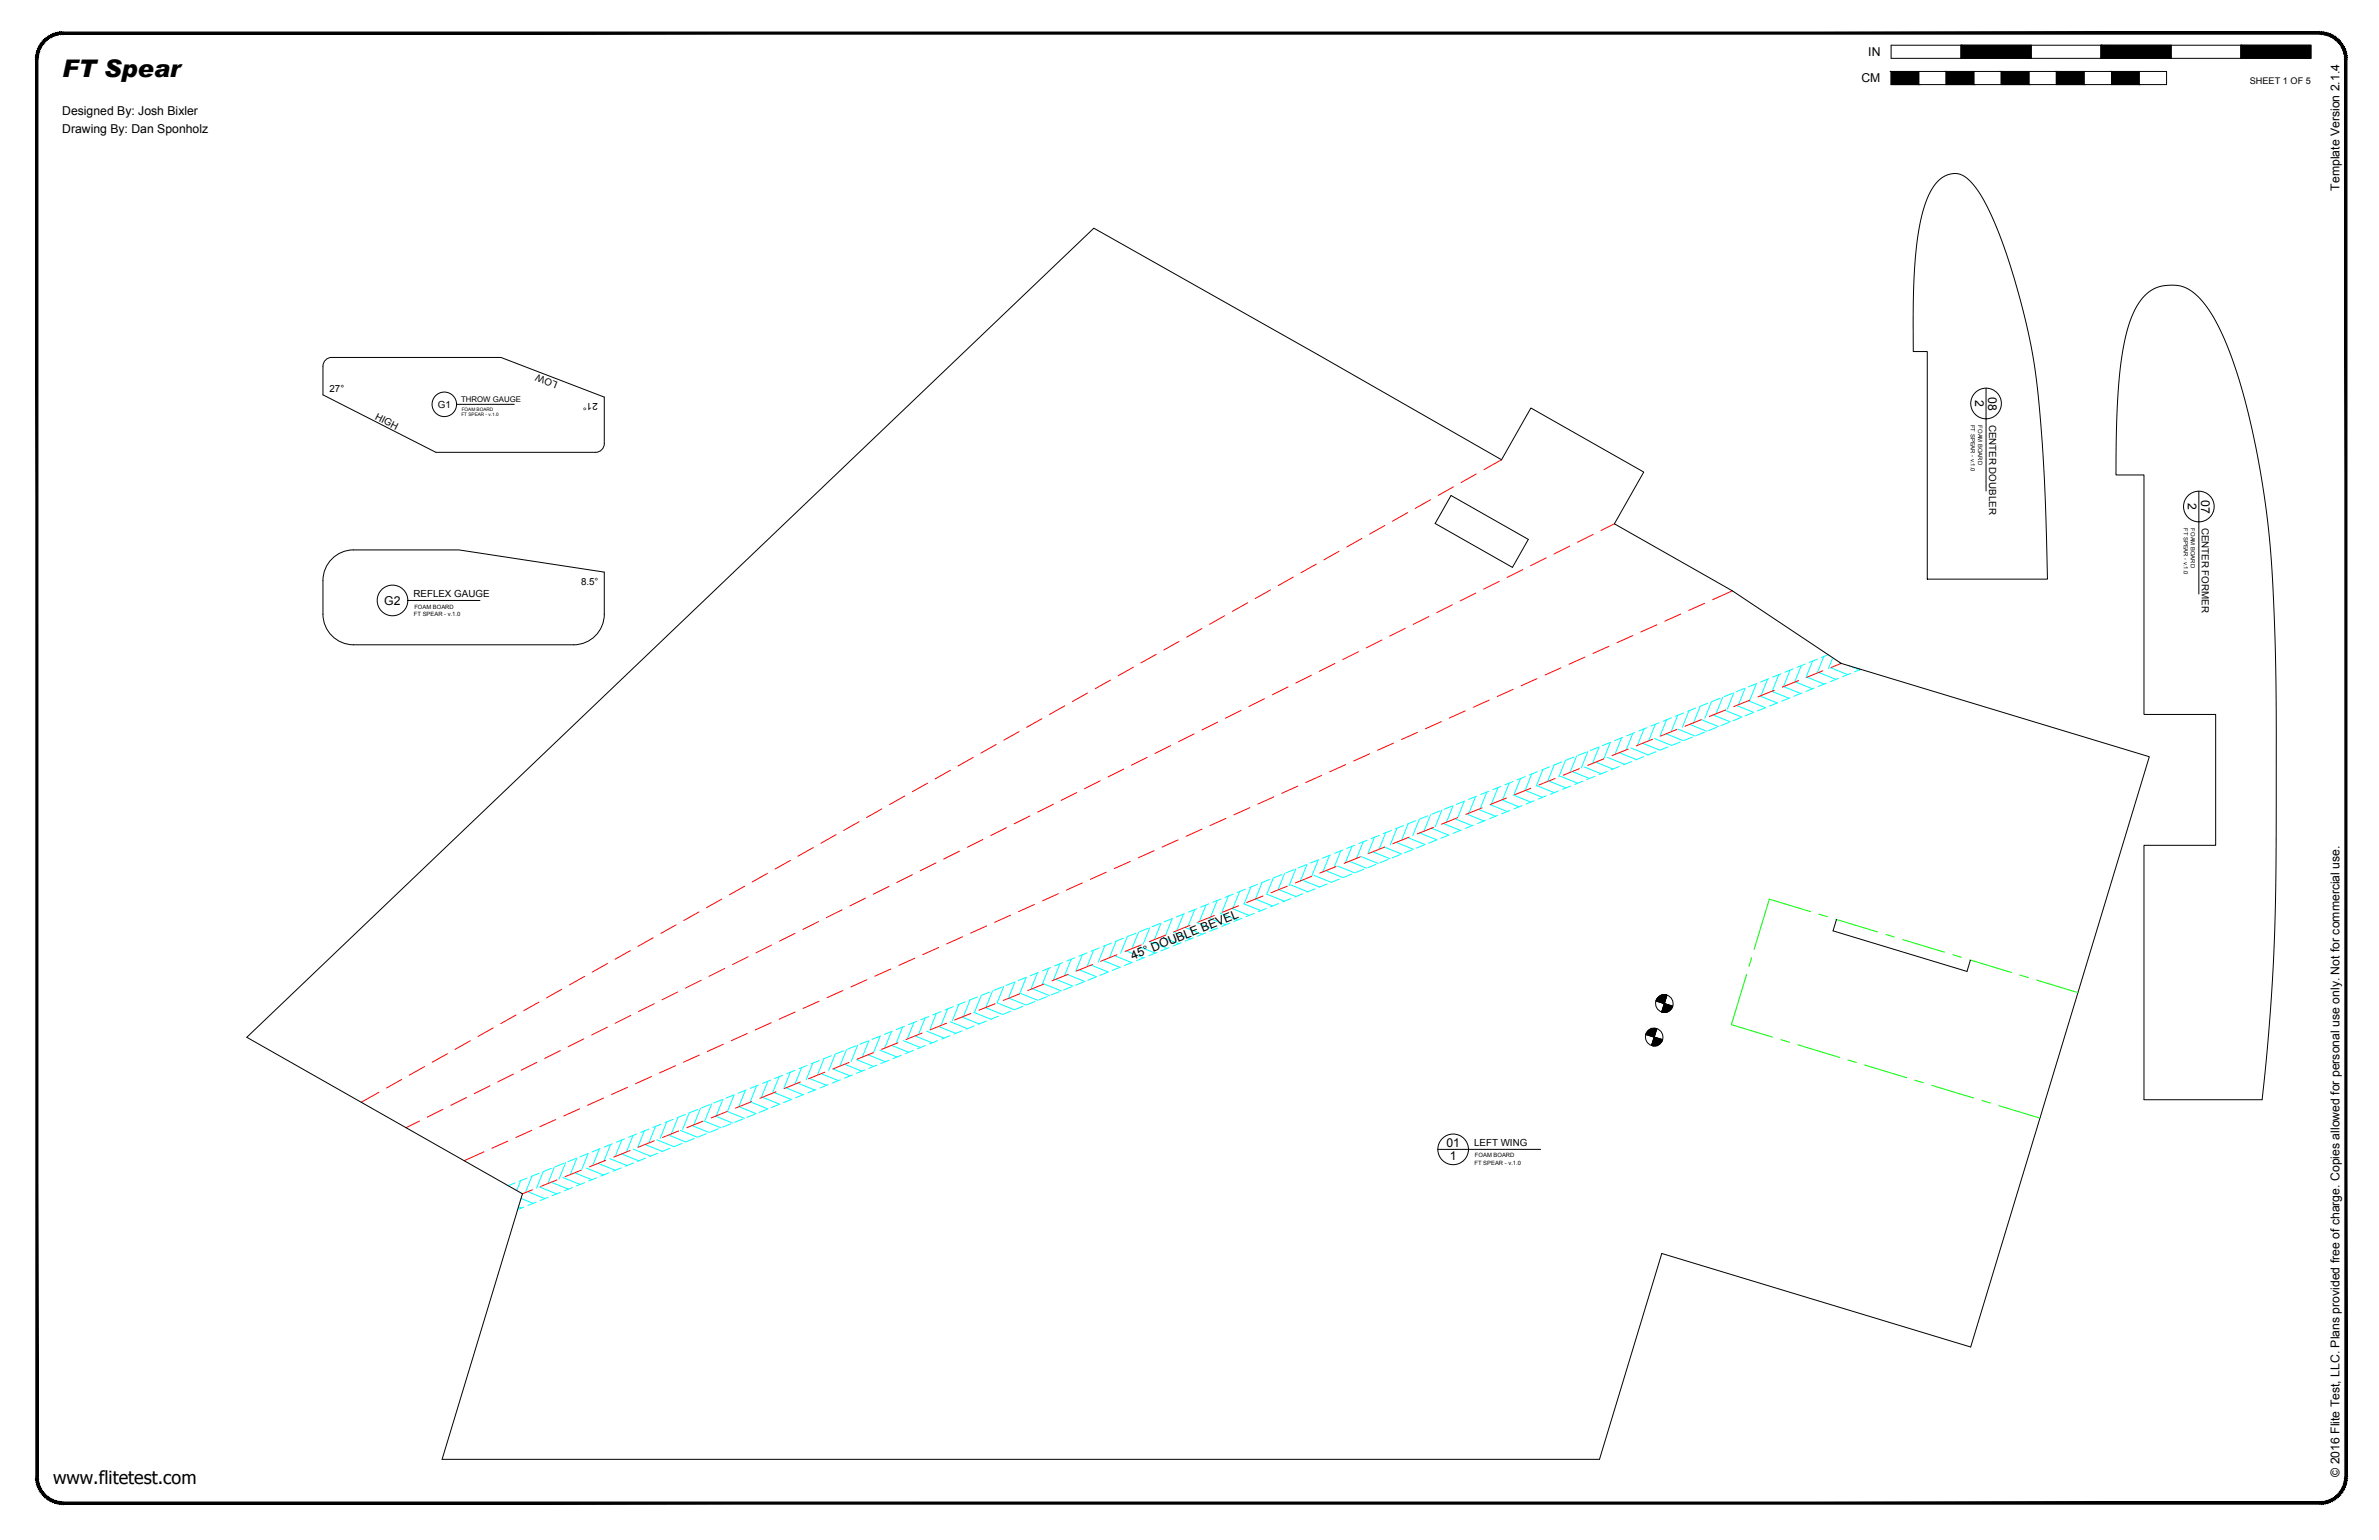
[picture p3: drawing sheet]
<svg xmlns="http://www.w3.org/2000/svg" width="864mm" height="559mm" viewBox="0 0 864 559" stroke-linecap="round" stroke-linejoin="round" font-family="sans-serif">
<defs><g id="words">
<text font-size="8.8" x="22.6" y="28">FT Spear</text>
<text font-size="6.6" x="19.3" y="538.4">www.flitetest.com</text>
<g font-size="4.4">
<text x="678.2" y="20.4">IN</text>
<text x="675.7" y="29.9">CM</text>
<text x="22.6" y="41.8">Designed By: Josh Bixler</text>
<text x="22.6" y="48.2">Drawing By: Dan Sponholz</text>
<text x="849.2" y="69.1" transform="rotate(-90 849.2 69.1)">Template Version 2.1.4</text>
<text x="721.7" y="143.9" transform="rotate(90 721.7 143.9)">08</text>
<text x="717" y="145.2" transform="rotate(90 717 145.2)">2</text>
<text x="794.2" y="182.6" transform="rotate(90 794.2 182.6)">2</text>
<text x="799" y="181.3" transform="rotate(90 799 181.3)">07</text>
<text x="139.5" y="219.5">G2</text>
<text x="411.2" y="348.3" transform="rotate(-22 411.2 348.3)">45° DOUBLE BEVEL</text>
<text x="525" y="416.3">01</text>
<text x="526.3" y="421">1</text>
<text x="849.3" y="535.9" transform="rotate(-90 849.3 535.9)">© 2016 Flite Test, LLC. Plans provided free of charge. Copies allowed for personal use only. Not for commercial use.</text>
</g>
<g font-size="3.5">
<text x="119.6" y="142.1">27°</text>
<text x="202.6" y="138.5" transform="rotate(-159 202.6 138.5)">LOW</text>
<text x="158.9" y="148">G1</text>
<text x="217" y="146.3" transform="rotate(-180 217 146.3)">21°</text>
<text x="135.9" y="152" transform="rotate(27 135.9 152)">HIGH</text>
<text x="722.1" y="154" transform="rotate(90 722.1 154)">CENTER DOUBLER</text>
<text x="799.3" y="191.4" transform="rotate(90 799.3 191.4)">CENTER FORMER</text>
<text x="210.9" y="212.1">8.5°</text>
<text x="150.1" y="216.8">REFLEX GAUGE</text>
<text x="535.1" y="415.9">LEFT WING</text>
</g>
<text font-size="3.3" x="816.7" y="30.4">SHEET 1 OF 5</text>
<text font-size="2.8" x="167.4" y="145.8">THROW GAUGE</text>
<g font-size="2.1">
<text x="715.5" y="154.2" transform="rotate(90 715.5 154.2)">FT SPEAR - v.1.0</text>
<text x="718" y="154.4" transform="rotate(90 718 154.4)">FOAM BOARD</text>
<text x="792.7" y="191.6" transform="rotate(90 792.7 191.6)">FT SPEAR - v.1.0</text>
<text x="795.3" y="191.7" transform="rotate(90 795.3 191.7)">FOAM BOARD</text>
<text x="150.4" y="220.8">FOAM BOARD</text>
<text x="150.2" y="223.4">FT SPEAR - v.1.0</text>
<text x="535.4" y="420">FOAM BOARD</text>
<text x="535.3" y="422.6">FT SPEAR - v.1.0</text>
</g>
<g font-size="1.7">
<text x="167.6" y="149.1">FOAM BOARD</text>
<text x="167.5" y="151.1">FT SPEAR - v.1.0</text>
</g>
</g></defs>
<!-- layer: 01 CUT -->
<path d="M703.5 65.7a7.7 7.7 0 0 1 12.3 .7 59.2 59.2 0 0 1 10 18.6 241.6 241.6 0 0 1 15.6 75.8l1.1 21.1 .7 28.2h-43.6v-82.5h-5.1v-7.1a182.4 182.4 0 0 1 3.1-42.1 26.2 26.2 0 0 1 5.9-12.7zM778.5 107.3a13.9 13.9 0 0 1 21.1 2.2 72.4 72.4 0 0 1 11.7 23.5 323.1 323.1 0 0 1 14.3 91.8 1937.4 1937.4 0 0 1-.6 129.3l-1.7 24-2.1 20.9h-42.9v-92.3h26v-47.5h-26v-86.9h-10.2a284.8 284.8 0 0 1 2.2-43.5 43.7 43.7 0 0 1 6.8-19.8zM118.2 130.6l1-.7 1.2-.2h61.4l37.6 14.4v16.8a3.2 3.2 0 0 1-3.2 3.2h-58l-41-20.8v-10.4l.3-1.3zM526.7 179.8l28.1 15.9-5.8 10.2-28-15.9zM120.5 202.8l.9-.8a11.1 11.1 0 0 1 7-2.5h38.2l52.8 8.1v15.3a11.1 11.1 0 0 1-11.2 11.1h-79.8a11.1 11.1 0 0 1-11.2-11.1v-12.3a11.1 11.1 0 0 1 3.3-7.8zM666.7 333.6l-1.3 4.2 48.6 14.7 1.3-4.1M89.6 376.4l307.5-293.6 81.3 45.9 66.7 38.1 10.6-18.8 41 23.3-10.7 18.8 42.9 24.3 39.5 26.3 111.8 33.9-64.8 214.2-112.2-34-22.6 74.7h-420.1l29.1-96.3z" fill="none" stroke="#000" stroke-width=".36"/>
<!-- layer: 04 BEVEL -->
<g fill="none" stroke="#0ff" stroke-width=".36">
<path d="M658 239.9l-2.4 6M659.7 239.2l-2.9 1.2M662 238.2l-2.4 6M663.7 237.6l-2.5 1M665.3 238.7l-1.6 3.9M609 259.6l-2.4 5.9M611.1 258.7l-2.9 1.2M613.1 257.9l-2.4 6M615.6 256.9l-3 1.2M617.2 256.3l-2.4 6M620 255.2l-3 1.1M621.3 254.6l-2.4 6"/>
<path d="M621.9 259.4l6.2 2.5M624.4 253.4l-3 1.2M625.3 253l-2.4 6M626.1 257.7l6.3 2.5M628.8 251.6l-2.9 1.2M629.4 251.4l-2.4 5.9M630.4 256l6.2 2.5M633.2 249.8l-2.9 1.2M633.5 249.7l-2.4 6M634.6 254.3l6.3 2.5-3 1.2M636.4 258.6l-2.9 1.2M637.6 248.1l-2.4 6"/>
<path d="M637.7 248.1l-3 1.1M638.9 252.6l6.3 2.5M641.7 246.4l-2.4 6M642.1 246.3l-3 1.2M643.2 250.8l6.2 2.6M645.3 255l-3 1.2M645.7 244.8l-2.4 6M646.5 244.5l-3 1.2M649.7 253.3l-2.9 1.1M649.8 243.2l-2.4 5.9 6.3 2.6M650.9 242.7l-2.9 1.2M651.7 247.4l6.3 2.5"/>
<path d="M653.9 241.5l-2.4 6M654.1 251.5l-2.9 1.2M655.3 240.9l-2.9 1.2M656 245.7l6.2 2.5M658.5 249.7l-2.9 1.2M660.2 244l6.3 2.5M663 247.9l-3 1.2M664.5 242.3l6.2 2.5M667.4 246.1l-3 1.2M668 240.5l-.2 .5M671.3 241.6l3.7 1.5M671.8 244.4l-2.9 1.1"/>
<path d="M675.5 242.9l-2.2 .9M560.1 279.2l-2.4 6M562.5 278.2l-2.9 1.2M564.2 277.6l-2.4 6M566.9 276.5l-2.9 1.2M568.3 276l-2.4 5.9M570.7 280l6.3 2.5M571.4 274.7l-3 1.2M572.3 274.3l-2.4 6M575 278.3l6.3 2.5M575.8 272.9l-3 1.2M576.4 272.7l-2.4 6"/>
<path d="M579.3 276.5l6.2 2.6M580.2 271.1l-2.9 1.2M580.5 271l-2.4 6M583.4 279.9l-2.9 1.2M583.5 274.8l6.3 2.5M584.6 269.4l-2.4 6M584.6 269.4l-2.9 1.2M587.8 273.1l6.2 2.5M587.8 278.1l-2.9 1.2M588.6 267.8l-2.4 5.9M589 267.6l-2.9 1.2M592 271.4l6.3 2.5"/>
<path d="M592.3 276.3l-3 1.2M592.7 266.1l-2.4 6M593.5 265.8l-3 1.2M596.3 269.7l6.3 2.5 2.9-1.2M596.7 274.6l-3 1.2M596.8 264.5l-2.4 6M597.9 264l-3 1.2M600.6 268l6.2 2.5M600.9 262.8l-2.4 6M601.1 272.8l-2.9 1.2M602.3 262.3l-2.9 1.1M604.8 266.3l6.3 2.5"/>
<path d="M605 261.2l-2.4 6M606.7 260.5l-2.9 1.2M609.1 264.6l6.2 2.5M609.9 269.2l-2.9 1.2M613.3 262.8l6.3 2.5M614.4 267.5l-3 1.2M617.6 261.1l6.3 2.5M618.8 265.7l-3 1.2M623.2 263.9l-3 1.2M627.6 262.1l-2.9 1.2M632 260.4l-2.9 1.1M509.5 299.6l-2.9 1.2"/>
<path d="M511.2 298.9l-2.4 6M513.9 297.8l-2.9 1.2M515.2 297.3l-2.4 5.9M518.3 296l-2.9 1.2M519.3 295.6l-2.4 6M522.8 294.2l-3 1.2M523.4 294l-2.4 6M523.9 298.8l6.2 2.5M527.2 292.5l-3 1.1M527.5 292.3l-2.4 6M528.1 297.1l6.3 2.5M531.6 290.7l-2.4 6"/>
<path d="M531.6 290.7l-2.9 1.2M532.4 295.4l6.3 2.5M534.8 299.4l-2.9 1.2M535.6 289.1l-2.4 6M536 288.9l-2.9 1.2M536.7 293.7l6.2 2.5M539.2 297.7l-2.9 1.1M539.7 287.4l-2.4 6M540.4 287.1l-2.9 1.2M540.9 292l6.3 2.5M543.7 295.9l-3 1.2M543.8 285.8l-2.4 6"/>
<path d="M544.8 285.4l-2.9 1.1M545.2 290.3l6.2 2.5M547.9 284.1l-2.4 6M548.1 294.1l-3 1.2M549.3 283.6l-3 1.2M549.4 288.5l6.3 2.5M551.9 282.5l-2.4 6M552.5 292.3l-3 1.2M553.7 281.8l-3 1.2M553.7 286.8l6.3 2.5M556 280.9l-2.4 6M556.9 290.6l-2.9 1.1"/>
<path d="M558 285.1l6.2 2.5M558.1 280l-2.9 1.2M561.3 288.8l-2.9 1.2M562.2 283.4l6.3 2.5M565.7 287l-2.9 1.2M566.5 281.7l6.2 2.5M570.2 285.2l-3 1.2M574.6 283.4l-3 1.2M579 281.7l-2.9 1.2M460.9 319.1l-3 1.2M462.2 318.6l-2.4 6M465.3 317.3l-2.9 1.2"/>
<path d="M466.3 316.9l-2.4 6M469.7 315.6l-2.9 1.1M470.4 315.3l-2.4 6M472.8 319.4l6.2 2.5M474.2 313.8l-3 1.2M474.5 313.7l-2.4 5.9M475.6 313.2l2.9-1.2-2.3 6M477 317.7l6.3 2.5 2.9-1.2M481.3 315.9l6.2 2.5M482.6 310.4l-2.4 6M483 310.2l-3 1.2M485.5 314.2l6.3 2.5"/>
<path d="M486.7 308.7l-2.4 6M487.4 308.5l-2.9 1.1M489.8 312.5l6.2 2.5M490.6 317.2l-2.9 1.2M490.8 307.1l-2.4 6M491.8 306.7l-2.9 1.2M494.1 310.8l6.2 2.5M494.9 305.5l-2.4 5.9M495 315.4l-2.9 1.2M496.2 304.9l-2.9 1.2M498.3 309.1l6.3 2.5M498.9 303.8l-2.4 6"/>
<path d="M499.5 313.7l-3 1.1M500.7 303.1l-3 1.2M502.6 307.4l6.2 2.5M503 302.2l-2.4 6M503.9 311.9l-3 1.2M505.1 301.3l-3 1.2M506.8 305.7l6.3 2.5M507.1 300.5l-2.4 6M508.3 310.1l-2.9 1.2M511.1 304l6.3 2.5M512.7 308.3l-2.9 1.2M515.4 302.2l6.2 2.6"/>
<path d="M517.1 306.5l-2.9 1.2M519.6 300.5l6.3 2.5M521.6 304.8l-3 1.2M526 303l-3 1.2M530.4 301.2l-3 1.2M409.2 339.9l-2.4 6M412.3 338.6l-3 1.2M413.3 338.2l-2.4 6M416.7 336.9l-2.9 1.2M417.4 336.6l-2.4 6M421.1 335.1l-2.9 1.2M421.5 335l-2.4 6"/>
<path d="M421.6 339.9l6.3 2.5M422.6 334.5l2.9-1.2-2.4 6M425.9 338.2l6.2 2.5M429.6 331.7l-2.4 6M430 331.5l-3 1.2M430.1 336.5l6.3 2.5M433.7 330l-2.4 6M434.4 329.8l-3 1.2M434.4 334.8l6.3 2.5M437.6 338.5l-2.9 1.2M437.8 328.4l-2.4 6M438.7 333.1l6.2 2.5"/>
<path d="M438.8 328l-3 1.2M441.9 326.8l-2.5 6M442 336.7l-2.9 1.2M442.9 331.4l6.3 2.5M443.2 326.2l-2.9 1.2M445.9 325.1l-2.4 6M446.4 335l-2.9 1.2M447.2 329.6l6.2 2.6M447.6 324.4l-2.9 1.2M450 323.5l-2.4 6M450.9 333.2l-3 1.2M451.4 327.9l6.3 2.5"/>
<path d="M452.1 322.7l-3 1.2M454.1 321.9l-2.4 5.9M455.3 331.4l-3 1.2M455.7 326.2l6.3 2.5M456.5 320.9l-3 1.2M458.2 320.2l-2.4 6M459.7 329.6l-2.9 1.2M460 324.5l6.2 2.5M464.1 327.9l-2.9 1.1M464.2 322.8l6.3 2.5M468.5 321.1l6.2 2.5M468.5 326.1l-2.9 1.2"/>
<path d="M473 324.3l-3 1.2M477.4 322.5l-3 1.2M481.8 320.8l-3 1.1M359.3 360l-3 1.2M360.3 359.6l-2.4 5.9M363.7 358.2l-3 1.2M364.4 357.9l-2.4 6 6.2 2.5M368.1 356.4l-2.9 1.2M368.4 356.3l-2.4 6M369.6 355.8l2.9-1.2-2.4 6M374.8 358.8l6.2 2.5M376.6 353l-2.4 6"/>
<path d="M376.9 352.9l-2.9 1.1M379 357.1l6.3 2.5M380.7 351.4l-2.4 5.9M381.4 351.1l-3 1.2M383.3 355.3l6.2 2.5M384.6 359.8l-3 1.2M384.8 349.7l-2.4 6M385.8 349.3l-3 1.2M387.5 353.6l6.3 2.5M388.8 348.1l-2.4 6M389 358.1l-3 1.1M390.2 347.5l-2.9 1.2"/>
<path d="M391.8 351.9l6.3 2.5M392.9 346.4l-2.4 6M393.4 356.3l-2.9 1.2M394.6 345.8l-2.9 1.1M396.1 350.2l6.2 2.5M397 344.8l-2.4 6M397.8 354.5l-2.9 1.2M399 344l-2.9 1.2M400.3 348.5l6.3 2.5M401.1 343.2l-2.4 5.9M402.2 352.7l-2.9 1.2M403.5 342.2l-3 1.2"/>
<path d="M404.6 346.8l6.2 2.5M405.1 341.5l-2.4 6M406.7 351l-3 1.1M407.9 340.4l-3 1.2M408.8 345.1l6.3 2.5M411.1 349.2l-3 1.2M413.1 343.3l6.3 2.6M415.5 347.4l-2.9 1.2M417.4 341.6l6.2 2.5M419.9 345.6l-2.9 1.2M424.3 343.9l-2.9 1.1M428.8 342.1l-3 1.2"/>
<path d="M433.2 340.3l-3 1.2M310.6 379.5l-2.9 1.2M311.4 379.2l-2.4 6M315.1 377.7l-3 1.2M315.4 377.6l-2.4 6M316.5 377.1l3-1.1-2.4 5.9M323.6 374.3l-2.4 6M323.6 379.3l6.3 2.5M323.9 374.2l-2.9 1.2M327.7 372.7l-2.4 6M327.9 377.6l6.3 2.5M328.3 372.4l-2.9 1.2"/>
<path d="M331.8 371l-2.5 6M332.2 375.9l6.2 2.5M332.7 370.6l-2.9 1.2M335.8 369.4l-2.4 6M336 379.4l-3 1.2M336.4 374.2l6.3 2.5M337.2 368.9l-3 1.1M339.9 367.8l-2.4 5.9M340.4 377.6l-3 1.2M340.7 372.5l6.2 2.5M341.6 367.1l-3 1.2M344 366.1l-2.4 6"/>
<path d="M344.8 375.8l-2.9 1.2M344.9 370.7l6.3 2.6M346 365.3l-2.9 1.2M348.1 364.5l-2.4 6M349.2 369l6.3 2.6M349.2 374.1l-2.9 1.1M350.4 363.5l-2.9 1.2M352.1 362.8l-2.4 6M353.5 367.3l6.2 2.5M353.6 372.3l-2.9 1.2M354.8 361.8l-2.9 1.1M356.2 361.2l-2.4 6"/>
<path d="M357.7 365.6l6.3 2.5M358.1 370.5l-3 1.2M362.5 368.7l-3 1.2M366.2 362.2l6.3 2.5M366.9 366.9l-2.9 1.2M370.5 360.5l6.3 2.5M371.3 365.2l-2.9 1.2M375.7 363.4l-2.9 1.2M380.2 361.6l-3 1.2M262.1 399.1l-3 1.1M262.4 398.9l-2.4 6M266.5 397.3l-3 1.2"/>
<path d="M266.5 397.3l-2.4 5.9M270.6 395.6l-2.4 6M270.9 395.5l-3 1.2M272.5 399.9l6.3 2.5M274.7 394l-2.4 6M275.3 393.7l-2.9 1.2M276.8 398.2l6.2 2.5M278.7 392.3l-2.4 6M279.7 391.9l-2.9 1.2M281 396.4l6.3 2.6-2.9 1.1M282.8 390.7l-2.4 6M284.1 390.2l-2.9 1.2"/>
<path d="M285.3 394.7l6.2 2.5M286.9 389.1l-2.4 6M288.6 388.4l-3 1.2M289.5 393l6.3 2.5M291 387.4l-2.4 6M291.8 397.1l-3 1.2M293 386.6l-3 1.2M293.8 391.3l6.3 2.5M295 385.8l-2.4 6M296.2 395.4l-2.9 1.2M297.4 384.8l-2.9 1.2M298.1 389.6l6.2 2.5"/>
<path d="M299.1 384.1l-2.4 6M300.6 393.6l-2.9 1.2M301.8 383.1l-2.9 1.2M302.3 387.9l6.3 2.5M303.2 382.5l-2.4 6M305 391.8l-2.9 1.2M306.2 381.3l-2.9 1.2M306.6 386.2l6.3 2.5M307.3 380.9l-2.4 6M309.5 390l-3 1.2M310.9 384.5l6.2 2.5M313.9 388.3l-3 1.1"/>
<path d="M315.1 382.7l6.3 2.5M318.3 386.5l-3 1.2M319.4 381l6.2 2.5M322.7 384.7l-2.9 1.2M327.1 382.9l-2.9 1.2M331.6 381.2l-3 1.1M213.4 418.6l-2.9 1.2M213.5 418.6l-2.4 6M217.6 416.9l-2.4 6M217.9 416.8l-3 1.2M221.6 415.3l-2.3 6M222.3 415l-3 1.2"/>
<path d="M225.6 418.7l6.3 2.5M225.7 413.7l-2.4 5.9M226.7 413.3l-3 1.1M229.8 412l-2.4 6M229.9 417l6.3 2.5M231.1 411.5l-2.9 1.2M233.9 410.4l-2.4 6M234.2 415.3l6.2 2.5M235.5 409.7l-2.9 1.2M238 408.7l-2.4 6M238.4 413.6l6.3 2.5 2.9-1.2M238.8 418.5l-3 1.2"/>
<path d="M240 407.9l-3 1.2M242 407.1l-2.4 6M242.7 411.9l6.2 2.5M243.2 416.7l-3 1.2M244.4 406.2l-3 1.1M246.1 405.5l-2.4 6M246.9 410.2l6.3 2.5M248.8 404.4l-3 1.2M250.2 403.8l-2.4 6M251.2 408.4l6.3 2.5M252 413.1l-2.9 1.2M253.2 402.6l-2.9 1.2"/>
<path d="M254.3 402.2l-2.4 6M255.5 406.7l6.2 2.5M256.4 411.4l-2.9 1.1M257.6 400.8l-2.9 1.2M258.3 400.5l-2.4 6M259.7 405l6.3 2.5M260.8 409.6l-2.9 1.2M264 403.3l6.2 2.5M265.3 407.8l-3 1.2M268.3 401.6l6.2 2.5M269.7 406l-3 1.2M274.1 404.3l-2.9 1.1"/>
<path d="M278.5 402.5l-2.9 1.2M282.9 400.7l-2.9 1.2M185 430l-.2 .4M186.9 429.3l-2.4 .9M188.2 437.9l1.1 .4M189 428.4l-1.4 3.6M189.1 434.9l4.5 1.7M190.1 438l-2.2 .9M191.3 427.5l-2.9 1.2M191.6 432.4l6.2 2.5M193.1 426.8l-2.4 6M194.6 436.2l-3 1.2"/>
<path d="M195.8 425.7l-3 1.2M195.8 430.7l6.3 2.5M197.2 425.1l-2.4 6M199 434.4l-3 1.2M200.1 429l6.2 2.5M200.2 423.9l-3 1.2M201.3 423.5l-2.4 6M203.4 432.7l-2.9 1.2M204.3 427.3l6.3 2.5M204.6 422.2l-2.9 1.1M205.3 421.9l-2.4 5.9M207.8 430.9l-2.9 1.2"/>
<path d="M208.6 425.6l6.3 2.5M209 420.4l-2.9 1.2M209.4 420.2l-2.4 6M212.2 429.1l-2.9 1.2M212.9 423.9l6.2 2.5M216.7 427.3l-3 1.2M217.1 422.1l6.3 2.5M221.1 425.6l-3 1.2M221.4 420.4l6.2 2.5M225.5 423.8l-2.9 1.2M229.9 422l-2.9 1.2M234.3 420.2l-2.9 1.2"/>
</g>
<!-- layer: 02 SCORE -->
<g fill="none" stroke="#f00" stroke-width=".36">
<path d="M527.6 176.7l-5.5 3.1M535.9 172l-5.5 3.1M545.1 166.8l-6.4 3.6M494.4 195.4l-5.5 3.1M502.7 190.7l-5.5 3.1M511 186l-5.5 3.1M519.3 181.3l-5.5 3.2M569.8 198.2l-5.7 2.8M578.3 193.9l-5.6 2.9M586 190.1l-4.8 2.4M452.9 218.7l-5.5 3.2M461.2 214.1l-5.5 3.1"/>
<path d="M469.5 209.4l-5.5 3.1M477.8 204.7l-5.5 3.1M486.1 200l-5.5 3.2M527.2 219.5l-5.7 2.8M535.7 215.2l-5.7 2.9M544.2 211l-5.6 2.8M552.8 206.7l-5.7 2.8M561.3 202.4l-5.7 2.9M618.8 218.9l-5.8 2.6M628.9 214.4l-7.2 3.2M419.7 237.4l-5.5 3.2M428 232.8l-5.5 3.1"/>
<path d="M436.3 228.1l-5.5 3.1M444.6 223.4l-5.5 3.1M493.1 236.5l-5.7 2.8M501.6 232.2l-5.6 2.9M510.2 228l-5.7 2.8M518.7 223.7l-5.7 2.9M575.4 238.4l-5.8 2.6M584 234.5l-5.7 2.6M592.7 230.6l-5.8 2.6M601.4 226.7l-5.8 2.6M610.1 222.8l-5.8 2.6M386.5 256.1l-5.5 3.1"/>
<path d="M394.8 251.5l-5.5 3.1M403.1 246.8l-5.5 3.1M411.4 242.1l-5.5 3.1M450.5 257.8l-5.7 2.8M459 253.5l-5.6 2.9M467.6 249.3l-5.7 2.8M476.1 245l-5.7 2.8M484.6 240.8l-5.7 2.8M531.9 257.9l-5.8 2.6M540.6 254l-5.8 2.6M549.3 250.1l-5.8 2.6M558 246.2l-5.8 2.6"/>
<path d="M566.7 242.3l-5.8 2.6M626.4 257.6l-5.9 2.4M635.2 254l-5.9 2.4M644.1 250.5l-5.9 2.4M652.9 246.9l-5.9 2.4M661.7 243.4l-5.9 2.4M668.4 240.7l-3.7 1.5M345 279.5l-5.5 3.1M353.3 274.8l-5.5 3.1M361.6 270.2l-5.5 3.1M369.9 265.5l-5.5 3.1M378.2 260.8l-5.5 3.1"/>
<path d="M407.9 279.1l-5.7 2.8M416.4 274.8l-5.6 2.8M424.9 270.6l-5.6 2.8M433.5 266.3l-5.7 2.8M442 262l-5.7 2.9M488.5 277.5l-5.8 2.6M497.2 273.6l-5.8 2.6M505.8 269.6l-5.7 2.6M514.5 265.8l-5.8 2.5M523.2 261.8l-5.8 2.6M573.4 278.9l-5.9 2.4M582.2 275.4l-5.9 2.3"/>
<path d="M591 271.8l-5.9 2.4M599.9 268.3l-5.9 2.3M608.7 264.7l-5.9 2.4M617.5 261.2l-5.8 2.3M311.8 298.2l-5.5 3.1M320.1 293.5l-5.5 3.1M328.4 288.8l-5.5 3.2M336.7 284.2l-5.5 3.1M373.8 296.1l-5.7 2.8M382.4 291.8l-5.7 2.9M390.9 287.6l-5.7 2.8M399.4 283.3l-5.7 2.9"/>
<path d="M445 297l-5.8 2.6M453.7 293.1l-5.8 2.6M462.4 289.2l-5.8 2.6M471.1 285.3l-5.8 2.6M479.8 281.4l-5.8 2.6M529.2 296.7l-5.9 2.4M538 293.1l-5.9 2.4M546.8 289.6l-5.8 2.3M555.7 286l-5.9 2.4M564.5 282.5l-5.9 2.3M278.6 316.9l-5.5 3.1M286.9 312.2l-5.5 3.1"/>
<path d="M295.2 307.5l-5.5 3.2M303.5 302.9l-5.5 3.1M331.2 317.4l-5.7 2.8M339.7 313.1l-5.6 2.9M348.3 308.9l-5.7 2.8M356.8 304.6l-5.7 2.8M365.3 300.3l-5.7 2.9M401.6 316.5l-5.8 2.6M410.3 312.6l-5.8 2.6M419 308.7l-5.8 2.6M427.6 304.8l-5.7 2.6M436.3 300.9l-5.8 2.6"/>
<path d="M476.2 318l-5.9 2.4M485 314.5l-5.9 2.3M493.8 310.9l-5.9 2.4M502.7 307.3l-5.9 2.4M511.5 303.8l-5.9 2.4M520.3 300.2l-5.9 2.4M245.4 335.6l-5.5 3.1M253.7 330.9l-5.5 3.1M262 326.2l-5.5 3.2M270.3 321.6l-5.5 3.1M288.6 338.7l-5.7 2.8M297.1 334.4l-5.6 2.9"/>
<path d="M305.7 330.2l-5.7 2.8M314.2 325.9l-5.7 2.8M322.7 321.6l-5.7 2.9M349.4 339.9l-5.7 2.6M358.1 336l-5.8 2.6M366.8 332.1l-5.8 2.6M375.5 328.2l-5.8 2.6M384.2 324.3l-5.8 2.6M392.9 320.4l-5.8 2.6M423.1 339.3l-5.9 2.4M432 335.8l-5.9 2.3M440.8 332.2l-5.9 2.4"/>
<path d="M449.6 328.7l-5.9 2.3M458.5 325.1l-5.9 2.4M467.3 321.6l-5.9 2.3M203.9 359l-5.5 3.1M212.2 354.3l-5.5 3.1M220.5 349.6l-5.5 3.1M228.8 344.9l-5.5 3.2M237.1 340.3l-5.5 3.1M246 360l-5.7 2.8M254.5 355.7l-5.6 2.8M263.1 351.4l-5.7 2.9M271.6 347.2l-5.7 2.8"/>
<path d="M280.1 342.9l-5.7 2.9M306 359.4l-5.8 2.6M314.7 355.5l-5.8 2.6M323.4 351.6l-5.8 2.6M332.1 347.7l-5.8 2.6M340.8 343.8l-5.8 2.6M378.9 357.1l-5.9 2.4M387.8 353.5l-5.9 2.4M396.6 350l-5.9 2.3M405.4 346.4l-5.9 2.4M414.3 342.9l-5.9 2.3M170.7 377.7l-5.5 3.1"/>
<path d="M179 373l-5.5 3.1M187.3 368.3l-5.5 3.1M195.6 363.6l-5.5 3.2M211.9 377l-5.6 2.8M220.5 372.7l-5.7 2.9M229 368.5l-5.7 2.8M237.5 364.2l-5.7 2.8M262.6 378.9l-5.8 2.6M271.2 375l-5.7 2.6M279.9 371.1l-5.8 2.6M288.6 367.2l-5.8 2.6M297.3 363.3l-5.8 2.6"/>
<path d="M325.9 378.4l-5.9 2.4M334.7 374.9l-5.8 2.3M343.6 371.3l-5.9 2.4M352.4 367.7l-5.9 2.4M361.3 364.2l-5.9 2.4M370.1 360.6l-5.9 2.4M137.5 396.4l-6.4 3.6M145.8 391.7l-5.5 3.1M154.1 387l-5.5 3.1M162.4 382.3l-5.5 3.1M169.3 398.3l-5.7 2.8M177.8 394l-5.6 2.8"/>
<path d="M186.4 389.8l-5.7 2.8M194.9 385.5l-5.7 2.8M203.4 381.2l-5.7 2.9M219.1 398.4l-5.8 2.6M227.8 394.5l-5.8 2.6M236.5 390.6l-5.8 2.6M245.2 386.7l-5.8 2.6M253.9 382.8l-5.8 2.6M272.9 399.7l-5.9 2.4M281.7 396.2l-5.9 2.3M290.6 392.6l-5.9 2.4M299.4 389.1l-5.9 2.3"/>
<path d="M308.2 385.5l-5.9 2.4M317.1 382l-5.9 2.3M152.3 406.8l-4.9 2.4M160.8 402.5l-5.7 2.9M175.7 418l-7.2 3.2M184.4 414.1l-5.8 2.6M193 410.2l-5.7 2.6M201.7 406.2l-5.8 2.6M210.4 402.4l-5.8 2.5M228.7 417.5l-5.9 2.4M237.5 413.9l-5.9 2.4M246.4 410.4l-5.9 2.4"/>
<path d="M255.2 406.8l-5.9 2.4M264 403.3l-5.8 2.3M193.3 431.7l-3.7 1.5M202.2 428.1l-5.9 2.4M211 424.6l-5.9 2.4M219.9 421l-5.9 2.4"/>
</g>
<!-- layer: 05 REFERENCE -->
<g fill="none" stroke="#0f0" stroke-width=".36">
<path d="M657.3 330.8l-15-4.5-5.5 18.2M660.3 331.7l3 .9M666.4 333.6l15.2 4.6M684.6 339.1l3.1 .9M634 353.6l-5.5 18.2 15 4.5M635.9 347.5l-1 3.1M690.7 340.9l15.2 4.6M708.9 346.4l3.1 1M715 348.3l15.2 4.6M733.2 353.8l3.1 .9M739.3 355.6l15 4.6M646.5 377.3l3.1 .9"/>
<path d="M652.6 379.1l15.2 4.6M670.8 384.6l3.1 .9M676.9 386.5l15.2 4.6M695.2 392l3 .9M701.2 393.8l15.2 4.6M719.5 399.3l3 1M725.5 401.2l15 4.5"/>
</g>
<!-- layer: 23 NOTES -->
<g fill="none" stroke="#000" stroke-width=".36">
<path d="M165.7 146.7h21M721 140.9v37.3M798.2 178.2v37.4M148 217.9h26.2M597.4 375.4l6.1 1.8M601.1 363.2l6.1 1.9M601.4 373.3l-1.8 6.1M605.1 361.1l-1.9 6.1M521.9 417.1h37.4"/>
<circle cx="161.3" cy="146.7" r="4.5"/>
<circle cx="721" cy="146.4" r="5.6"/>
<circle cx="798.2" cy="183.8" r="5.6"/>
<circle cx="142.5" cy="217.9" r="5.6"/>
<circle cx="600.5" cy="376.3" r="3.2"/>
<circle cx="604.2" cy="364.1" r="3.2"/>
<circle cx="527.5" cy="417.1" r="5.6"/>
</g>
<g fill="#000" stroke="#000" stroke-width=".36">
<path d="M599.6 379.3l.7 .2zM601.1 373.2l.3 .1zM603.3 367.1l.6 .2zM604.7 361l.4 .1z"/>
<path d="M599.6 379.3l.3 .1zM599.6 379.3l.3 .1z"/>
<path d="M597.6 375.1l2.9 1.2 .1-.3zM597.6 375.1l2.9 1.2-3.1-.9z"/>
<path d="M599.6 379.2l1 .3zM599.6 379.2l.7 .3z"/>
<path d="M597.7 374.7l2.9 1.3 .1-.4zM597.7 374.7l2.9 1.3-3-.9z"/>
<path d="M597.9 374.4l2.8 1.2 .1-.3zM597.9 374.4l2.8 1.2-3-.9z"/>
<path d="M598.1 374.2l2.7 1.1 .1-.3zM598.1 374.2l2.7 1.1-2.9-.9z"/>
<path d="M598.4 373.9l2.5 1.1 .1-.3zM598.4 373.9l2.5 1.1-2.8-.8z"/>
<path d="M599.7 379l1.3 .4zM599.7 379l.9 .5z"/>
<path d="M598.7 373.7l2.3 1 .1-.3zM598.4 373.9l.3-.2 2.3 1z"/>
<path d="M599 373.5l2.1 .9v-.2zM598.7 373.7l.3-.2 2.1 .9z"/>
<path d="M599.3 373.4l1.8 .8 .1-.3zM599 373.5l.3-.1 1.8 .8z"/>
<path d="M599.6 373.2l1.6 .7 .1-.2zM599.3 373.4l.3-.2 1.6 .7z"/>
<path d="M600 373.2l1.3 .5zM599.6 373.2l1.7 .5z"/>
<path d="M599.7 378.9l1.6 .5zM599.7 378.9l1.3 .5z"/>
<path d="M600.3 373.1l1 .5zM600 373.2l1.3 .4z"/>
<path d="M600.7 373.1l.7 .3zM600.3 373.1l1.1 .3z"/>
<path d="M601.1 373.2l.3 .2zM600.7 373.1l.7 .3z"/>
<path d="M599.8 378.7l1.5 .7 .4-.1zM599.8 378.7l1.5 .7-1.6-.5z"/>
<path d="M599.8 378.5l1.9 .8 .3-.2zM599.8 378.5l1.9 .8-1.9-.6z"/>
<path d="M599.9 378.2l2.1 .9 .3-.2zM599.9 378.2l2.1 .9-2.2-.6z"/>
<path d="M600 377.9l2.3 1 .3-.2zM600 377.9l2.3 1-2.4-.7z"/>
<path d="M600.1 377.6l2.5 1.1 .2-.2zM600.1 377.6l2.5 1.1-2.6-.8z"/>
<path d="M600.2 377.3l2.6 1.2 .2-.3zM600.2 377.3l2.6 1.2-2.7-.9z"/>
<path d="M600.3 377l2.7 1.2 .2-.3zM600.3 377l2.7 1.2-2.8-.9z"/>
<path d="M603.3 367.1l.3 .2zM603.2 367.2l.4 .1z"/>
<path d="M600.4 376.7l2.8 1.2 .2-.3zM600.4 376.7l2.8 1.2-2.9-.9z"/>
<path d="M600.5 376.3l2.9 1.3 .1-.4zM600.5 376.3l2.9 1.3-3-.9z"/>
<path d="M601.2 362.9l3 1.3 .1-.4zM601.2 362.9l3 1.3-3.1-1z"/>
<path d="M603.3 367l1 .3zM603.3 367l.6 .3z"/>
<path d="M601.4 362.6l2.9 1.2 .1-.3zM601.4 362.6l2.9 1.2-3.1-.9z"/>
<path d="M601.6 362.3l2.8 1.2 .1-.4zM601.6 362.3l2.8 1.2-3-.9z"/>
<path d="M601.8 362l2.7 1.1 .1-.3zM601.8 362l2.7 1.1-2.9-.8z"/>
<path d="M602.1 361.8l2.5 1 .1-.3zM601.8 362l.3-.2 2.5 1z"/>
<path d="M603.3 366.9l1.4 .4zM603.3 366.9l1 .4z"/>
<path d="M602.4 361.5l2.3 1v-.2zM602.1 361.8l.3-.3 2.3 1z"/>
<path d="M602.7 361.4l2 .9 .1-.3zM602.4 361.5l.3-.1 2 .9z"/>
<path d="M603 361.2l1.8 .8 .1-.2zM602.7 361.4l.3-.2 1.8 .8z"/>
<path d="M603.3 361.1l1.6 .7v-.2zM603 361.2l.3-.1 1.6 .7z"/>
<path d="M603.7 361l1.2 .6zM603.3 361.1l1.6 .5z"/>
<path d="M603.4 366.7l1.6 .5zM603.4 366.7l1.3 .6z"/>
<path d="M604 361l1 .4zM603.7 361l1.3 .4z"/>
<path d="M604.4 361l.6 .3zM604 361l1 .3z"/>
<path d="M604.7 361l.4 .2zM604.4 361l.7 .2z"/>
<path d="M603.4 366.5l1.6 .7 .3-.1zM603.4 366.5l1.6 .7-1.6-.5z"/>
<path d="M603.5 366.3l1.8 .8 .4-.2zM603.5 366.3l1.8 .8-1.9-.6z"/>
<path d="M603.6 366l2.1 .9 .3-.1zM603.6 366l2.1 .9-2.2-.6z"/>
<path d="M603.7 365.8l2.3 1 .2-.3zM603.7 365.8l2.3 1-2.4-.8z"/>
<path d="M603.8 365.5l2.4 1 .3-.2zM603.8 365.5l2.4 1-2.5-.7z"/>
<path d="M603.9 365.2l2.6 1.1 .2-.3zM603.9 365.2l2.6 1.1-2.7-.8z"/>
<path d="M604 364.8l2.7 1.2 .2-.3zM604 364.8l2.7 1.2-2.8-.8z"/>
<path d="M604.1 364.5l2.8 1.2 .2-.3zM604.1 364.5l2.8 1.2-2.9-.9z"/>
<path d="M604.2 364.2l2.9 1.2 .1-.3zM604.2 364.2l2.9 1.2-3-.9z"/>
</g>
<!-- layer: 21 FULL-SIZE -->
<path d="M686.5 16.4h25.4v4.8h-25.4zM711.9 16.4h25.4v4.8h-25.4zM737.3 16.4h25.4v4.8h-25.4zM762.7 16.4h25.4v4.8h-25.4zM788.1 16.4h25.4v4.8h-25.4zM813.5 16.4h25.4v4.8h-25.4zM686.5 25.9h10v4.8h10v-4.8h10v4.8h10v-4.8h10v4.8h10v-4.8h10v4.8h10v-4.8h10v4.8h10v-4.8h-10v4.8h-10v-4.8h-10v4.8h-10v-4.8h-10v4.8h-10v-4.8h-10v4.8h-10v-4.8h-10v4.8h-10z" fill="none" stroke="#000" stroke-width=".36"/>
<g fill="#000" stroke="#000" stroke-width=".36">
<path d="M22.3 11.6h.6v.8zM22.3 11.6v.8h.6zM21.6 11.7l.7-.1v.8zM21.6 11.7l.1 .8 .6-.1zM21 11.8l.6-.1 .1 .8zM21 11.8l.1 .8 .6-.1zM20.4 12l.6-.2 .1 .8zM20.4 12l.2 .7 .5-.1zM19.7 12.2l.7-.2 .2 .7zM19.7 12.2l.3 .7 .6-.2zM19.1 12.4l.6-.2 .3 .7zM19.1 12.4l.3 .7 .6-.2zM18.5 12.7l.6-.3 .3 .7zM18.5 12.7l.4 .6 .5-.2zM18 13l.5-.3 .4 .6zM18 13l.3 .6 .6-.3zM17.4 13.3l.6-.3 .3 .6zM17.4 13.3l.4 .6 .5-.3zM16.9 13.7l.5-.4 .4 .6zM16.9 13.7l.5 .6 .4-.4zM16.4 14.1l.5-.4 .5 .6zM16.4 14.1l.5 .6 .5-.4zM15.9 14.5l.5-.4 .5 .6zM15.9 14.5l.6 .6 .4-.4zM15.9 14.5l.6 .6-1-.1zM15.5 15l.6 .5 .4-.4zM15.5 15l.6 .5h-1zM15.1 15.5l.6 .5 .4-.5zM15.1 15.5l.6 .5h-1zM14.7 16l.6 .5 .4-.5zM14.7 16l.6 .5-1 .1zM14.3 16.6l.7 .4 .3-.5zM14.3 16.6l.7 .4-1 .1zM14 17.1l.7 .4 .3-.5zM14 17.1l.7 .4-.9 .2zM13.8 17.7l.7 .3 .2-.5zM13.8 17.7l.7 .3-1 .4zM13.5 18.4l.8 .2 .2-.6zM13.5 18.4l.8 .2-.9 .4zM13.4 19l.7 .2 .2-.6zM13.4 19l.7 .2-.9 .4zM13.2 19.6l.8 .2 .1-.6zM13.2 19.6l.8 .2-.9 .4zM13.1 20.2l.8 .1 .1-.5zM13.1 20.2l.8 .1-.9 .6zM13 20.9h.8l.1-.6zM13 20.9h.8l-.8 .6zM13 21.5h.8v-.6z"/>
<path d="M711.9 16.4l25.4 4.8v-4.8zM711.9 16.4l25.4 4.8h-25.4z"/>
<path d="M762.7 16.4l25.4 4.8v-4.8zM762.7 16.4l25.4 4.8h-25.4z"/>
<path d="M813.5 16.4l25.4 4.8v-4.8zM813.5 16.4l25.4 4.8h-25.4z"/>
<path d="M22.9 12.4h819.2v-.8zM22.9 11.6h819.2l-819.2 .8z"/>
<path d="M13 21.5l.8 514.4v-514.4zM13 21.5l.8 514.4h-.8z"/>
<path d="M686.5 25.9l10 4.8v-4.8zM686.5 25.9l10 4.8h-10z"/>
<path d="M706.5 25.9l10 4.8v-4.8zM706.5 25.9l10 4.8h-10z"/>
<path d="M726.5 25.9l10 4.8v-4.8zM726.5 25.9l10 4.8h-10z"/>
<path d="M746.5 25.9l10 4.8v-4.8zM746.5 25.9l10 4.8h-10z"/>
<path d="M766.5 25.9l10 4.8v-4.8zM766.5 25.9l10 4.8h-10z"/>
<path d="M851.2 21.5l.8-.6v.6zM851.2 20.9v.6l.8-.6zM851.2 20.9l.7-.7 .1 .7zM851.1 20.3l.1 .6 .7-.7zM851.8 19.6l.1 .6-.8 .1zM851 19.8l.1 .5 .7-.7zM851.6 19l.2 .6-.8 .2zM850.9 19.2l.1 .6 .6-.8zM851.4 18.4l.2 .6-.7 .2zM850.7 18.6l.2 .6 .5-.8zM851.2 17.7l.2 .7-.7 .2zM850.5 18l.2 .6 .5-.9zM850.9 17.1l.3 .6-.7 .3zM850.3 17.5l.2 .5 .4-.9zM850.6 16.6l.3 .5-.6 .4zM850 17l.3 .5 .3-.9zM850.3 16l.3 .6-.6 .4zM849.7 16.5l.3 .5 .3-1zM849.9 15.5l.4 .5-.6 .5zM849.3 16l.4 .5 .2-1zM849.5 15l.4 .5-.6 .5zM848.9 15.5l.4 .5 .2-1zM849.1 14.5l.4 .5-.6 .5zM849.1 14.5l-.6 .6 .4 .4zM848.6 14.1l.5 .4-.6 .6zM848.6 14.1l-.5 .6 .4 .4zM848.1 13.7l.5 .4-.5 .6zM848.1 13.7l-.5 .6 .5 .4zM847.6 13.3l.5 .4-.5 .6zM847.6 13.3l-.5 .6 .5 .4zM847 13l.6 .3-.5 .6zM847 13l-.4 .6 .5 .3zM846.5 12.7l.5 .3-.4 .6zM846.5 12.7l-.4 .6 .5 .3zM845.9 12.4l.6 .3-.4 .6zM845.9 12.4l-.3 .7 .5 .2zM845.2 12.2l.7 .2-.3 .7zM845.2 12.2l-.2 .7 .6 .2zM844.6 12l.6 .2-.2 .7zM844.6 12l-.2 .7 .6 .2zM844 11.8l.6 .2-.2 .7zM844 11.8l-.2 .8 .6 .1zM843.4 11.7l.6 .1-.2 .8zM843.4 11.7l-.1 .8 .5 .1zM842.7 11.6l.7 .1-.1 .8zM842.7 11.6v.8l.6 .1zM842.1 11.6h.6v.8zM842.1 11.6v.8h.6z"/>
<path d="M13 535.9h.8l-.8 .6zM13 536.5h.8v-.6zM13 536.5h.8l-.7 .7zM13.8 536.5l-.7 .7 .8-.1zM13.1 537.2l.8-.1-.7 .7zM13.9 537.1l-.7 .7 .8-.1zM13.2 537.8l.8-.1-.6 .7zM14 537.7l-.6 .7 .7-.2zM13.4 538.4l.7-.2-.6 .9zM14.1 538.2l-.6 .9 .8-.3zM13.5 539.1l.8-.3-.5 .9zM14.3 538.8l-.5 .9 .7-.3zM13.8 539.7l.7-.3-.5 .9zM14.5 539.4l-.5 .9 .7-.4zM14 540.3l.7-.4-.4 .9zM14.7 539.9l-.4 .9 .7-.3zM14.3 540.8l.7-.3-.3 .9zM15 540.5l-.3 .9 .6-.4zM14.7 541.4l.6-.4-.2 .9zM15.3 541l-.2 .9 .6-.5zM15.1 541.9l.6-.5-.2 1zM15.7 541.4l-.2 1 .6-.5zM15.5 542.4l.6-.5-.2 1zM16.1 541.9l-.2 1 .6-.6zM16.5 542.3l-.1 1-.5-.4zM16.5 542.3l-.1 1 .5-.6zM16.9 542.7v1l-.5-.4zM16.9 542.7v1l.5-.6zM17.4 543.1v1l-.5-.4zM17.4 543.1v1l.4-.6zM17.8 543.5l.2 1-.6-.4zM17.8 543.5l.2 1 .3-.7zM18.3 543.8l.2 1-.5-.3zM18.3 543.8l.2 1 .4-.7zM18.9 544.1l.2 .9-.6-.2zM18.9 544.1l.2 .9 .3-.7zM19.4 544.3l.3 1-.6-.3zM19.4 544.3l.3 1 .3-.8zM20 544.5l.4 .9-.7-.1zM20 544.5l.4 .9 .2-.7zM20.6 544.7l.4 .9-.6-.2zM20.6 544.7l.4 .9 .1-.8zM21.1 544.8l.5 .9-.6-.1zM21.1 544.8l.5 .9 .1-.8zM21.7 544.9l.6 .9-.7-.1zM21.7 544.9l.6 .9v-.8zM22.3 545l.6 .8h-.6zM22.3 545l.6 .8v-.8z"/>
<path d="M851.2 21.5v514.4h.8zM851.2 21.5h.8v514.4z"/>
<path d="M22.9 545v.8l819.2-.8zM22.9 545.8l819.2-.8v.8z"/>
<path d="M842.1 545l.6 .8h-.6zM842.1 545l.6 .8v-.8zM842.7 545l.7 .7-.7 .1zM842.7 545l.7 .7-.1-.8zM843.3 544.9l.7 .7-.6 .1zM843.3 544.9l.7 .7-.2-.8zM843.8 544.8l.8 .6-.6 .2zM843.8 544.8l.8 .6-.2-.7zM844.4 544.7l.8 .6-.6 .1zM844.4 544.7l.8 .6-.2-.8zM845 544.5l.9 .5-.7 .3zM845 544.5l.9 .5-.3-.7zM845.6 544.3l.9 .5-.6 .2zM845.6 544.3l.9 .5-.4-.7zM846.1 544.1l.9 .4-.5 .3zM846.1 544.1l.9 .4-.4-.7zM846.6 543.8l1 .3-.6 .4zM846.6 543.8l1 .3-.5-.6zM847.1 543.5l1 .2-.5 .4zM847.1 543.5l1 .2-.5-.6zM847.6 543.1l1 .2-.5 .4zM847.6 543.1l1 .2-.5-.6zM848.1 542.7l1 .2-.5 .4zM848.1 542.7l1 .2-.6-.6zM848.5 542.3l1 .1-.4 .5zM848.9 541.9l-.4 .4 1 .1zM848.9 541.9h1l-.4 .5zM849.3 541.4l-.4 .5h1zM849.3 541.4h1l-.4 .5zM849.7 541l-.4 .4h1zM849.7 541l.9-.2-.3 .6zM850 540.5l-.3 .5 .9-.2zM850 540.5l.9-.2-.3 .5zM850.3 539.9l-.3 .6 .9-.2zM850.3 539.9l.9-.2-.3 .6zM850.5 539.4l-.2 .5 .9-.2zM850.5 539.4l.9-.3-.2 .6zM850.7 538.8l-.2 .6 .9-.3zM850.7 538.8l.9-.4-.2 .7zM850.9 538.2l-.2 .6 .9-.4zM850.9 538.2l.9-.4-.2 .6zM851 537.7l-.1 .5 .9-.4zM851 537.7l.9-.5-.1 .6zM851.1 537.1l-.1 .6 .9-.5zM851.1 537.1l.9-.6-.1 .7zM851.2 536.5l-.1 .6 .9-.6zM851.2 536.5l.8-.6v.6zM851.2 535.9v.6l.8-.6z"/>
</g>
<use href="#words"/>
</svg>
